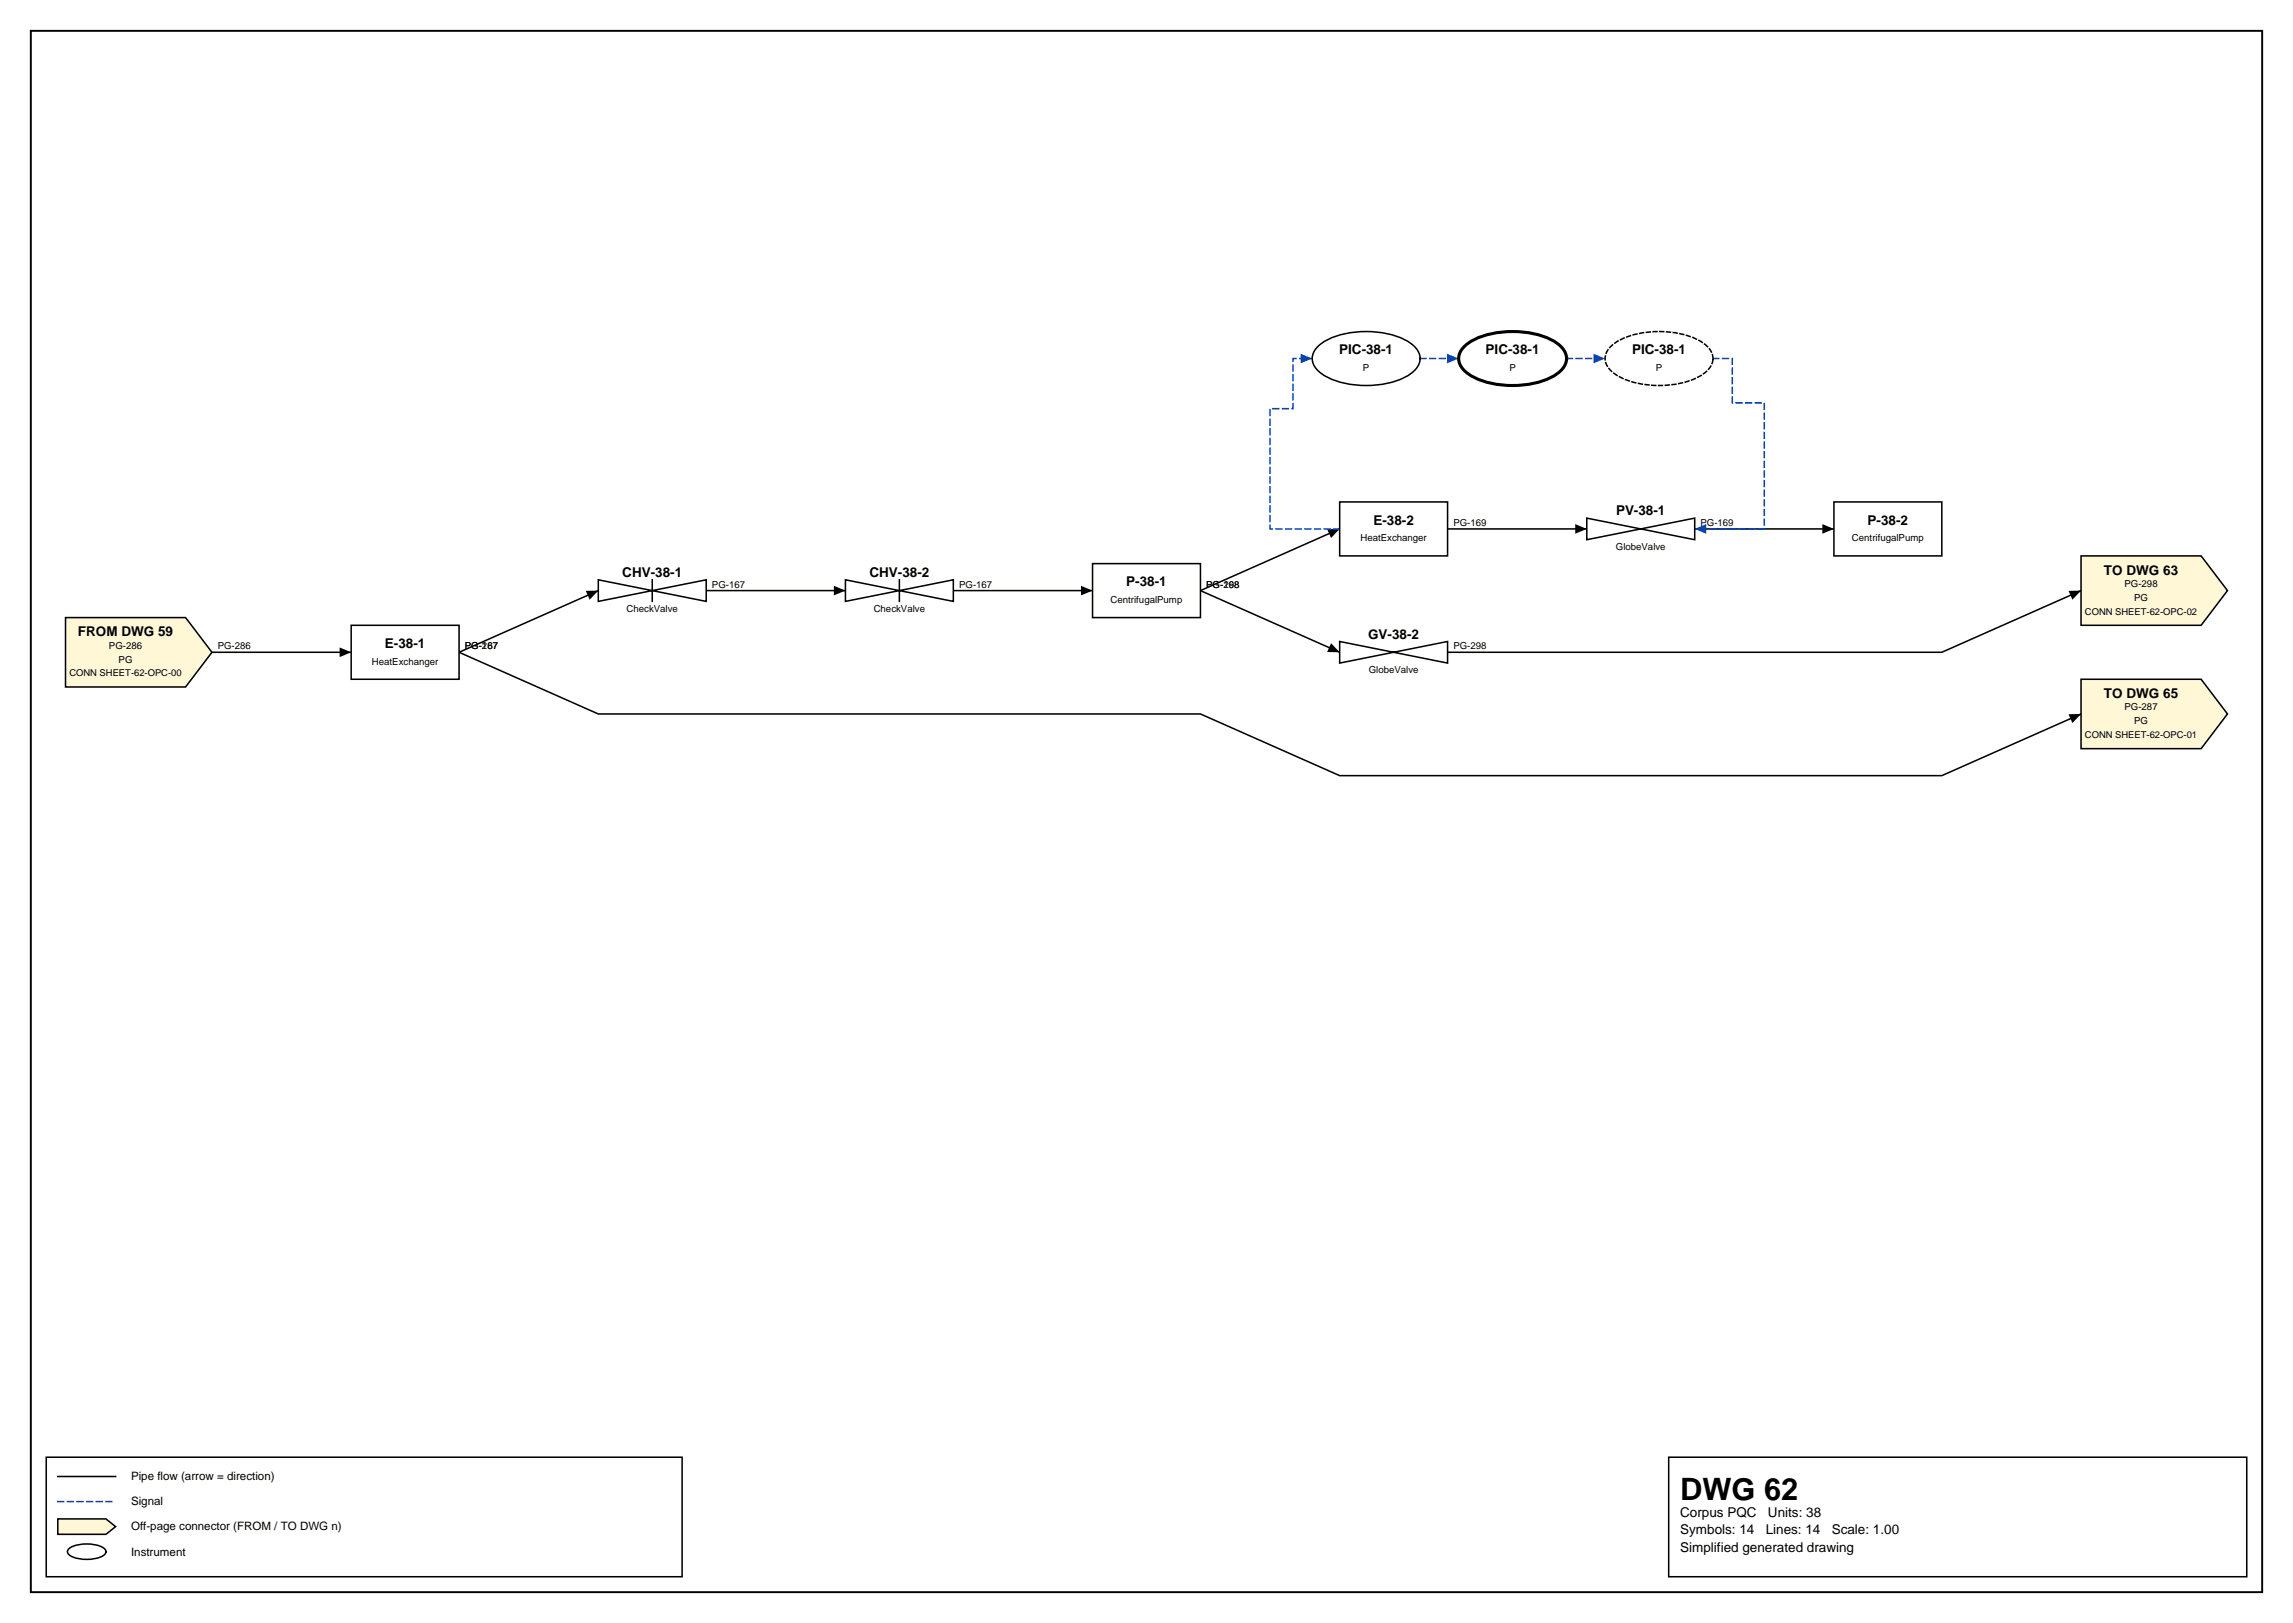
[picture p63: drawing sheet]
<svg xmlns="http://www.w3.org/2000/svg" width="420mm" height="297mm" viewBox="0 0 420 297" stroke-linecap="round" stroke-linejoin="round" font-family="sans-serif">
<defs><g id="words">
<text font-size="5.6" x="307.6" y="274.5">DWG 62</text>
<g font-size="2.5">
<text x="245.2" y="64.8">PIC-38-1</text>
<text x="272" y="64.8">PIC-38-1</text>
<text x="298.8" y="64.8">PIC-38-1</text>
<text x="295.9" y="94.3">PV-38-1</text>
<text x="251.4" y="96">E-38-2</text>
<text x="341.9" y="96">P-38-2</text>
<text x="113.9" y="105.6">CHV-38-1</text>
<text x="159.2" y="105.6">CHV-38-2</text>
<text x="206.2" y="107.3">P-38-1</text>
<text x="385.2" y="105.1">TO DWG 63</text>
<text x="14.3" y="116.4">FROM DWG 59</text>
<text x="70.5" y="118.6">E-38-1</text>
<text x="250.5" y="116.9">GV-38-2</text>
<text x="385.2" y="127.7">TO DWG 65</text>
<text x="307.6" y="277.6">Corpus PQC</text>
<text x="307.6" y="280.8">Symbols: 14</text>
<text x="323.3" y="280.8">Lines: 14</text>
<text x="323.7" y="277.6">Units: 38</text>
<text x="335.3" y="280.8">Scale: 1.00</text>
<text x="307.6" y="284">Simplified generated drawing</text>
</g>
<g font-size="2.1">
<text x="24" y="270.9">Pipe flow (arrow = direction)</text>
<text x="24" y="275.5">Signal</text>
<text x="24" y="280.1">Off-page connector (FROM / TO DWG n)</text>
<text x="24" y="284.7">Instrument</text>
</g>
<g font-size="1.8">
<text x="249.5" y="67.9">P</text>
<text x="276.3" y="67.9">P</text>
<text x="303.2" y="67.9">P</text>
<text x="249.1" y="99.1">HeatExchanger</text>
<text x="266.1" y="96.3">PG-169</text>
<text x="295.8" y="100.6">GlobeValve</text>
<text x="311.3" y="96.3">PG-169</text>
<text x="339.1" y="99.1">CentrifugalPump</text>
<text x="130.4" y="107.6">PG-167</text>
<text x="175.6" y="107.6">PG-167</text>
<text x="220.8" y="107.6">PG-298</text>
<text x="224" y="107.6">16</text>
<text x="389" y="107.4">PG-298</text>
<text x="114.7" y="111.9">CheckValve</text>
<text x="160" y="111.9">CheckValve</text>
<text x="203.3" y="110.4">CentrifugalPump</text>
<text x="390.7" y="110">PG</text>
<text x="19.9" y="118.7">PG-286</text>
<text x="39.9" y="118.9">PG-286</text>
<text x="85.1" y="118.9">PG-167</text>
<text x="88.2" y="118.9">28</text>
<text x="266.1" y="118.9">PG-298</text>
<text x="21.7" y="121.3">PG</text>
<text x="68.1" y="121.6">HeatExchanger</text>
<text x="250.6" y="123.2">GlobeValve</text>
<text x="389" y="130">PG-287</text>
<text x="390.7" y="132.6">PG</text>
</g>
<g font-size="1.7">
<text x="381.7" y="112.5">CONN SHEET-62-OPC-02</text>
<text x="12.7" y="123.8">CONN SHEET-62-OPC-00</text>
<text x="381.7" y="135.1">CONN SHEET-62-OPC-01</text>
</g>
</g></defs>
<path d="M5.6 5.6h408.6v285.8h-408.6z" fill="none" stroke="#000" stroke-width=".35"/>
<path d="M8.5 266.7h116.4v21.9h-116.4zM10.6 270.2h10.6M305.5 266.7h105.8v21.9h-105.8z" fill="none" stroke="#000" stroke-width=".28"/>
<path d="M10.6 274.8h10.6" fill="none" stroke="#0046c8" stroke-width=".28" stroke-dasharray="1.1 .7"/>
<path d="M10.6 278h8.8l1.8 1.4-1.8 1.4h-8.8z" fill="#fff7d6" stroke="#000" stroke-width=".28"/>
<path d="M310.3 96.8h25.5M38.8 119.4h25.5M174.5 108.1h25.5M12.7 283.4a6.7 6.7 0 0 1 6.3 0 .72 .72 0 0 1 0 1.2 6.7 6.7 0 0 1-6.3 0 .72 .72 0 0 1 0-1.2z" fill="none" stroke="#000" stroke-width=".28"/>
<path d="M333.6 95.9l2.2 .9-2.2 .9zM62.2 118.5l2.1 .9-2.1 .9zM197.9 107.2l2.1 .9-2.1 .9z" fill="#000"/>
<path d="M313.6 65.6h3.5v8.1h5.9v23.1h-12.7" fill="none" stroke="#0046c8" stroke-width=".28" stroke-dasharray="1.1 .7"/>
<path d="M310.3 96.8l2.1-.9v1.8z" fill="#0046c8"/>
<path d="M381 108.1l-25.5 11.3h-90.5" fill="none" stroke="#000" stroke-width=".28"/>
<path d="M378.7 108.1h2.3l-1.6 1.7z" fill="#000"/>
<path d="M286.8 65.6h7.1" fill="none" stroke="#0046c8" stroke-width=".28" stroke-dasharray="1.1 .7"/>
<path d="M291.7 64.7l2.2 .9-2.2 .9z" fill="#0046c8"/>
<path d="M245.3 96.8l-25.5 11.3 25.5 11.3M265 96.8h25.5M109.5 108.1l-25.5 11.3 25.5 11.3h110.3l25.5 11.3h110.2l25.5-11.3" fill="none" stroke="#000" stroke-width=".28"/>
<path d="M243 96.9l2.3-.1-1.6 1.7zM288.4 95.9l2.1 .9-2.1 .9zM107.2 108.1h2.3l-1.5 1.7zM243.7 117.7l1.6 1.7-2.3-.1zM378.7 130.7h2.3l-1.6 1.6z" fill="#000"/>
<path d="M245.3 96.8h-12.8v-22h4.2v-9.2h3.5" fill="none" stroke="#0046c8" stroke-width=".28" stroke-dasharray="1.1 .7"/>
<path d="M238.1 64.7l2.1 .9-2.1 .9z" fill="#0046c8"/>
<path d="M129.3 108.1h25.5" fill="none" stroke="#000" stroke-width=".28"/>
<path d="M152.7 107.2l2.1 .9-2.1 .9z" fill="#000"/>
<path d="M260 65.6h7.1" fill="none" stroke="#0046c8" stroke-width=".28" stroke-dasharray="1.1 .7"/>
<path d="M264.9 64.7l2.2 .9-2.2 .9z" fill="#0046c8"/>
<path d="M381 101.7h22l4.8 6.4-4.8 6.3h-22z" fill="#fff7d6" stroke="#000" stroke-width=".28"/>
<path d="M154.8 103.2h19.7v9.8h-19.7z" fill="#fff"/>
<path d="M154.8 106.1l19.7 4v-4l-19.7 4z" fill="#fff" stroke="#000" stroke-width=".28"/>
<path d="M164.7 106.1v4" fill="none" stroke="#000" stroke-width=".28"/>
<path d="M290.5 91.9h19.8v9.8h-19.8z" fill="#fff"/>
<path d="M290.5 94.8l19.8 4v-4l-19.8 4z" fill="#fff" stroke="#000" stroke-width=".28"/>
<path d="M12 113h22l4.8 6.4-4.8 6.3h-22z" fill="#fff7d6" stroke="#000" stroke-width=".28"/>
<path d="M294.8 63.5a12.8 12.8 0 0 1 8.9-2.8 12.8 12.8 0 0 1 9 2.8 2.96 2.96 0 0 1-.7 4.8 15.5 15.5 0 0 1-11.1 2 10.7 10.7 0 0 1-6.1-2.6 2.82 2.82 0 0 1 0-4.2z" fill="#fff" stroke="#000" stroke-width=".28" stroke-dasharray=".7 .5"/>
<g fill="#fff">
<path d="M245.3 114.4h19.7v9.9h-19.7z"/>
<path d="M109.5 103.2h19.8v9.8h-19.8z"/>
</g>
<g fill="#fff" stroke="#000" stroke-width=".28">
<path d="M245.3 117.4l19.7 4v-4l-19.7 4z"/>
<path d="M64.3 114.4h19.7v9.9h-19.7z"/>
<path d="M200 103.2h19.8v9.8h-19.8z"/>
<path d="M245.3 91.9h19.7v9.8h-19.7z"/>
<path d="M109.5 106.1l19.8 4v-4l-19.8 4z"/>
</g>
<path d="M268 63.5a12.8 12.8 0 0 1 8.9-2.8 12.8 12.8 0 0 1 9 2.8 2.96 2.96 0 0 1-.7 4.8 15.5 15.5 0 0 1-11.1 2 10.7 10.7 0 0 1-6.1-2.6 2.82 2.82 0 0 1 0-4.2z" fill="#fff" stroke="#000" stroke-width=".56"/>
<path d="M119.4 106.1v4" fill="none" stroke="#000" stroke-width=".28"/>
<g fill="#fff" stroke="#000" stroke-width=".28">
<path d="M335.8 91.9h19.7v9.8h-19.7z"/>
<path d="M241.2 63.5a12.8 12.8 0 0 1 8.9-2.8 12.8 12.8 0 0 1 9 2.8 2.96 2.96 0 0 1-.7 4.8 15.5 15.5 0 0 1-11.1 2 10.7 10.7 0 0 1-6.1-2.6 2.82 2.82 0 0 1 0-4.2z"/>
</g>
<path d="M381 124.3h22l4.8 6.4-4.8 6.3h-22z" fill="#fff7d6" stroke="#000" stroke-width=".28"/>
<use href="#words"/>
</svg>
